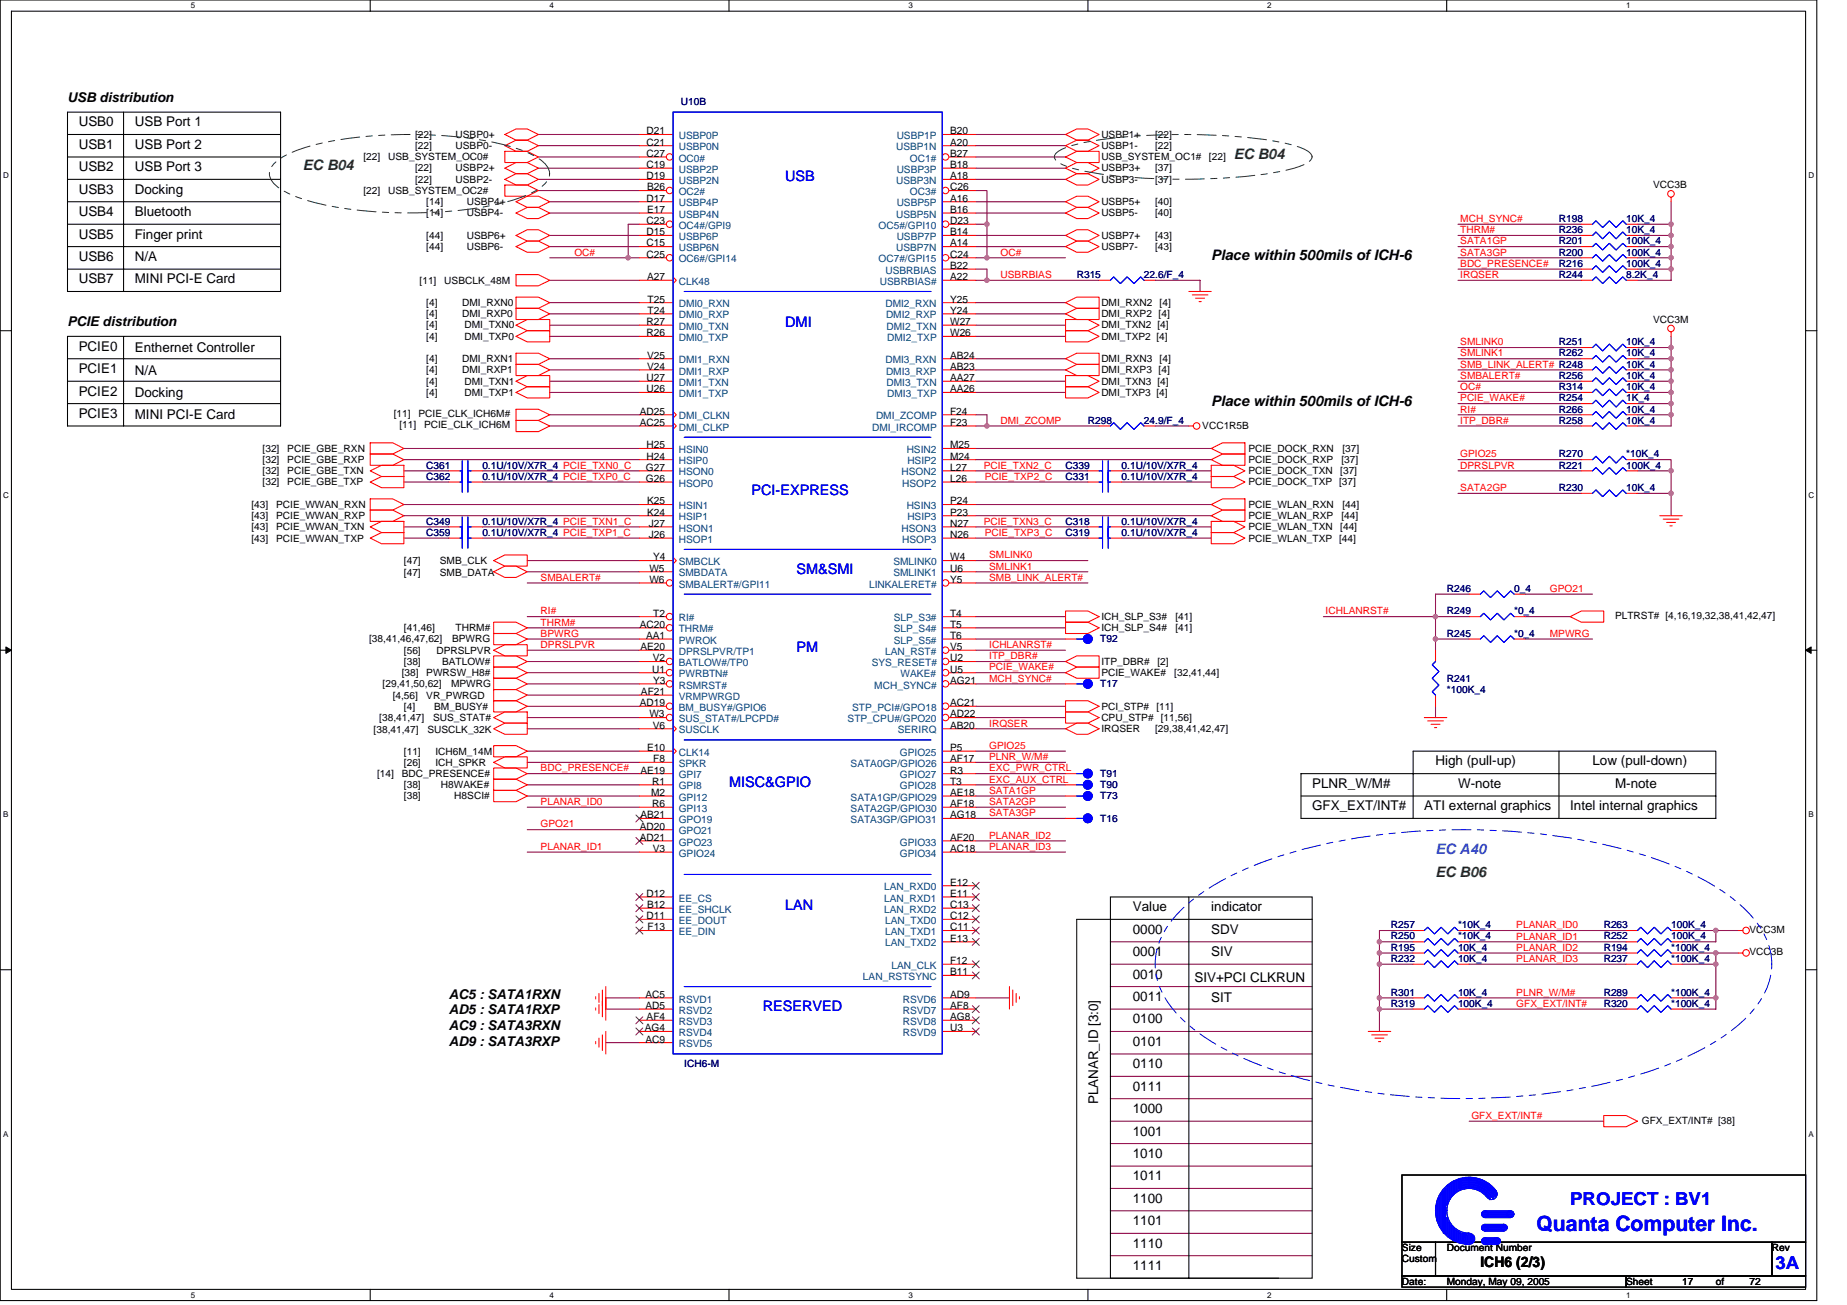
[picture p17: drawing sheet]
<svg xmlns="http://www.w3.org/2000/svg" width="297mm" height="210mm" viewBox="0 0 297 210" stroke-linecap="round" stroke-linejoin="round" font-family="sans-serif">
<defs><g id="words">
<text font-size="3.4" fill="#00f" x="247.1" y="197.9">Quanta Computer Inc.</text>
<g font-size="2.9" fill="#00f">
<text x="252.5" y="193.8">PROJECT : BV1</text>
<text x="285.5" y="204.1">3A</text>
</g>
<g font-size="2.3" fill="#008000">
<text x="48.7" y="27.4">EC B04</text>
<text x="198.4" y="25.6">EC B04</text>
<text x="230.9" y="141">EC B06</text>
</g>
<g font-size="2.3" fill="#00f">
<text x="126.3" y="29.1">USB</text>
<text x="126.3" y="52.6">DMI</text>
<text x="120.9" y="79.6">PCI-EXPRESS</text>
<text x="128.1" y="92.3">SM&amp;SMI</text>
<text x="128.1" y="104.9">PM</text>
<text x="117.3" y="126.5">MISC&amp;GPIO</text>
<text x="126.3" y="146.4">LAN</text>
<text x="122.7" y="162.6">RESERVED</text>
</g>
<g font-size="2.3">
<text x="194.8" y="41.8">Place within 500mils of ICH-6</text>
<text x="194.8" y="65.3">Place within 500mils of ICH-6</text>
<text x="238.1" y="203.8">ICH6 (2/3)</text>
</g>
<text font-size="2.3" fill="#0080ff" x="230.9" y="137.4">EC A40</text>
<g font-size="2.2">
<text x="10.9" y="16.4">USB distribution</text>
<text x="12.7" y="20.3">USB0</text>
<text x="12.7" y="23.9">USB1</text>
<text x="21.7" y="20.3">USB Port 1</text>
<text x="21.7" y="23.9">USB Port 2</text>
<text x="12.7" y="27.6">USB2</text>
<text x="21.7" y="27.6">USB Port 3</text>
<text x="12.7" y="31.2">USB3</text>
<text x="12.7" y="34.8">USB4</text>
<text x="21.7" y="31.2">Docking</text>
<text x="21.7" y="34.8">Bluetooth</text>
<text x="12.7" y="38.4">USB5</text>
<text x="12.7" y="42">USB6</text>
<text x="21.7" y="38.4">Finger print</text>
<text x="21.7" y="42">N/A</text>
<text x="12.7" y="45.6">USB7</text>
<text x="21.7" y="45.6">MINI PCI-E Card</text>
<text x="10.9" y="52.5">PCIE distribution</text>
<text x="12.7" y="56.4">PCIE0</text>
<text x="21.7" y="56.6">Enthernet Controller</text>
<text x="12.7" y="60">PCIE1</text>
<text x="12.7" y="63.6">PCIE2</text>
<text x="21.7" y="63.8">Docking</text>
<text x="21.7" y="60.4">N/A</text>
<text x="12.7" y="67.2">PCIE3</text>
<text x="21.7" y="67.4">MINI PCI-E Card</text>
<text x="230.9" y="123.1">High (pull-up)</text>
<text x="256.1" y="123.1">Low (pull-down)</text>
<text x="211" y="126.7">PLNR_W/M#</text>
<text x="211" y="130.3">GFX_EXT/INT#</text>
<text x="229.1" y="130.3">ATI external graphics</text>
<text x="234.5" y="126.7">W-note</text>
<text x="252.5" y="130.3">Intel internal graphics</text>
<text x="259.7" y="126.7">M-note</text>
<text x="182.2" y="146.6">Value</text>
<text x="194.8" y="146.6">indicator</text>
<text x="182.2" y="153.8">0001</text>
<text x="182.2" y="150.2">0000</text>
<text x="194.8" y="150.2">SDV</text>
<text x="194.8" y="153.8">SIV</text>
<text x="72.2" y="160.7">AC5 : SATA1RXN</text>
<text x="182.2" y="157.4">0010</text>
<text x="182.2" y="161">0011</text>
<text x="192.1" y="157.9">SIV+PCI CLKRUN</text>
<text x="194.8" y="161.2">SIT</text>
<text x="72.2" y="163.2">AD5 : SATA1RXP</text>
<text x="72.2" y="165.7">AC9 : SATA3RXN</text>
<text x="182.2" y="164.6">0100</text>
<text x="72.2" y="168.2">AD9 : SATA3RXP</text>
<text x="182.2" y="171.8">0110</text>
<text x="182.2" y="168.2">0101</text>
<text x="176.6" y="177.6" transform="rotate(-90 176.6 177.6)">PLANAR_ID [3:0]</text>
<text x="182.2" y="179">1000</text>
<text x="182.2" y="175.4">0111</text>
<text x="182.2" y="182.6">1001</text>
<text x="182.2" y="189.9">1011</text>
<text x="182.2" y="186.2">1010</text>
<text x="182.2" y="197.1">1101</text>
<text x="182.2" y="193.5">1100</text>
<text x="182.2" y="200.7">1110</text>
<text x="182.2" y="204.3">1111</text>
</g>
<g font-size="1.6" fill="#000080">
<text x="109.5" y="17">U10B</text>
<text x="250.7" y="35.7">R198</text>
<text x="261.5" y="35.7">10K_4</text>
<text x="250.7" y="37.5">R236</text>
<text x="250.7" y="39.3">R201</text>
<text x="250.7" y="41.1">R200</text>
<text x="261.5" y="37.5">10K_4</text>
<text x="261.5" y="39.3">100K_4</text>
<text x="261.5" y="41.1">100K_4</text>
<text x="173.2" y="44.7">R315</text>
<text x="184" y="44.7">22.6/F_4</text>
<text x="250.7" y="42.9">R216</text>
<text x="250.7" y="44.7">R244</text>
<text x="261.5" y="42.9">100K_4</text>
<text x="261.5" y="44.7">8.2K_4</text>
<text x="250.7" y="57.3">R262</text>
<text x="250.7" y="55.5">R251</text>
<text x="261.5" y="57.3">10K_4</text>
<text x="261.5" y="59.1">10K_4</text>
<text x="261.5" y="55.5">10K_4</text>
<text x="250.7" y="60.9">R256</text>
<text x="250.7" y="64.6">R254</text>
<text x="250.7" y="62.8">R314</text>
<text x="261.5" y="60.9">10K_4</text>
<text x="261.5" y="64.6">1K_4</text>
<text x="261.5" y="62.8">10K_4</text>
<text x="175" y="68.2">R298</text>
<text x="184" y="68.2">24.9/F_4</text>
<text x="250.7" y="68.2">R258</text>
<text x="250.7" y="66.4">R266</text>
<text x="261.5" y="68.2">10K_4</text>
<text x="261.5" y="66.4">10K_4</text>
<text x="68.6" y="77.2">C362</text>
<text x="68.6" y="75.4">C361</text>
<text x="77.6" y="77.2">0.1U/10V/X7R_4 PCIE_TXP0_C</text>
<text x="77.6" y="75.4">0.1U/10V/X7R_4 PCIE_TXN0_C</text>
<text x="171.4" y="75.4">C339</text>
<text x="171.4" y="77.2">C331</text>
<text x="180.4" y="75.4">0.1U/10V/X7R_4</text>
<text x="180.4" y="77.2">0.1U/10V/X7R_4</text>
<text x="250.7" y="73.6">R270</text>
<text x="250.7" y="75.4">R221</text>
<text x="261.5" y="73.6">*10K_4</text>
<text x="261.5" y="75.4">100K_4</text>
<text x="250.7" y="79">R230</text>
<text x="261.5" y="79">10K_4</text>
<text x="68.6" y="84.4">C349</text>
<text x="68.6" y="86.2">C359</text>
<text x="77.6" y="84.4">0.1U/10V/X7R_4 PCIE_TXN1_C</text>
<text x="77.6" y="86.2">0.1U/10V/X7R_4 PCIE_TXP1_C</text>
<text x="171.4" y="84.4">C318</text>
<text x="171.4" y="86.2">C319</text>
<text x="180.4" y="84.4">0.1U/10V/X7R_4</text>
<text x="180.4" y="86.2">0.1U/10V/X7R_4</text>
<text x="232.7" y="95.2">R246</text>
<text x="243.5" y="95.2">0_4</text>
<text x="232.7" y="98.8">R249</text>
<text x="243.5" y="98.8">*0_4</text>
<text x="176.9" y="103.3">T92</text>
<text x="232.7" y="102.4">R245</text>
<text x="243.5" y="102.4">*0_4</text>
<text x="176.9" y="110.5">T17</text>
<text x="232.7" y="109.6">R241</text>
<text x="232.7" y="111.4">*100K_4</text>
<text x="176.9" y="125">T91</text>
<text x="176.9" y="126.8">T90</text>
<text x="176.9" y="128.6">T73</text>
<text x="176.9" y="132.2">T16</text>
<text x="223.7" y="149.3">R257</text>
<text x="234.5" y="149.3">*10K_4</text>
<text x="257.9" y="149.3">R263</text>
<text x="268.7" y="149.3">100K_4</text>
<text x="223.7" y="151.1">R250</text>
<text x="223.7" y="152.9">R195</text>
<text x="223.7" y="154.7">R232</text>
<text x="234.5" y="151.1">*10K_4</text>
<text x="234.5" y="152.9">10K_4</text>
<text x="234.5" y="154.7">10K_4</text>
<text x="257.9" y="151.1">R252</text>
<text x="257.9" y="154.7">R237</text>
<text x="257.9" y="152.9">R194</text>
<text x="268.7" y="151.1">100K_4</text>
<text x="268.7" y="154.7">*100K_4</text>
<text x="268.7" y="152.9">*100K_4</text>
<text x="223.7" y="160.1">R301</text>
<text x="223.7" y="161.9">R319</text>
<text x="234.5" y="160.1">10K_4</text>
<text x="234.5" y="161.9">100K_4</text>
<text x="257.9" y="161.9">R320</text>
<text x="257.9" y="160.1">R289</text>
<text x="268.7" y="161.9">*100K_4</text>
<text x="268.7" y="160.1">*100K_4</text>
<text x="110" y="171.7">ICH6-M</text>
</g>
<g font-size="1.6">
<text x="66.8" y="22.2">[22]</text>
<text x="66.8" y="24">[22]</text>
<text x="73.3" y="22.2">USBP0+</text>
<text x="73.3" y="24">USBP0-</text>
<text x="104" y="21.6">D21</text>
<text x="104" y="23.4">C21</text>
<text x="152.8" y="21.6">B20</text>
<text x="152.8" y="23.4">A20</text>
<text x="177.1" y="22.2">USBP1+</text>
<text x="177.1" y="24">USBP1-</text>
<text x="185.8" y="22.2">[22]</text>
<text x="185.8" y="24">[22]</text>
<text x="58.5" y="25.8">[22]</text>
<text x="62.4" y="25.8">USB_SYSTEM_OC0#</text>
<text x="66.8" y="27.6">[22]</text>
<text x="66.8" y="29.4">[22]</text>
<text x="73.3" y="27.6">USBP2+</text>
<text x="73.3" y="29.4">USBP2-</text>
<text x="104" y="25.2">C27</text>
<text x="104" y="27">C19</text>
<text x="104" y="28.8">D19</text>
<text x="152.8" y="27">B18</text>
<text x="152.8" y="28.8">A18</text>
<text x="152.8" y="25.2">B27</text>
<text x="177.1" y="27.6">USBP3+</text>
<text x="177.1" y="29.4">USBP3-</text>
<text x="177.1" y="25.8">USB_SYSTEM_OC1#</text>
<text x="185.8" y="27.6">[37]</text>
<text x="185.8" y="29.4">[37]</text>
<text x="194.4" y="25.8">[22]</text>
<text x="58.5" y="31.2">[22]</text>
<text x="62.4" y="31.2">USB_SYSTEM_OC2#</text>
<text x="68.6" y="33">[14]</text>
<text x="68.6" y="34.8">[14]</text>
<text x="75.1" y="33">USBP4+</text>
<text x="75.1" y="34.8">USBP4-</text>
<text x="104" y="32.4">D17</text>
<text x="104.1" y="30.6">B26</text>
<text x="104.1" y="34.2">E17</text>
<text x="152.8" y="32.4">A16</text>
<text x="152.8" y="34.2">B16</text>
<text x="152.8" y="30.6">C26</text>
<text x="177.1" y="34.8">USBP5-</text>
<text x="177.1" y="33">USBP5+</text>
<text x="185.8" y="34.8">[40]</text>
<text x="185.8" y="33">[40]</text>
<text x="265.8" y="30.3">VCC3B</text>
<text x="68.6" y="38.4">[44]</text>
<text x="68.6" y="40.2">[44]</text>
<text x="75.1" y="38.4">USBP6+</text>
<text x="75.1" y="40.2">USBP6-</text>
<text x="104" y="36">C23</text>
<text x="104" y="37.8">D15</text>
<text x="104" y="39.6">C15</text>
<text x="104" y="41.4">C25</text>
<text x="152.8" y="37.8">B14</text>
<text x="152.8" y="36">D23</text>
<text x="152.8" y="41.4">C24</text>
<text x="152.8" y="39.6">A14</text>
<text x="177.1" y="38.4">USBP7+</text>
<text x="177.1" y="40.2">USBP7-</text>
<text x="185.8" y="38.4">[43]</text>
<text x="185.8" y="40.2">[43]</text>
<text x="67.5" y="45.6">[11]</text>
<text x="71.5" y="45.6">USBCLK_48M</text>
<text x="104.1" y="45.1">A27</text>
<text x="152.8" y="43.3">B22</text>
<text x="152.8" y="45.1">A22</text>
<text x="68.6" y="49.2">[4]</text>
<text x="68.6" y="51">[4]</text>
<text x="68.6" y="52.8">[4]</text>
<text x="74.3" y="49.2">DMI_RXN0</text>
<text x="74.3" y="51">DMI_RXP0</text>
<text x="74.7" y="52.8">DMI_TXN0</text>
<text x="104" y="52.3">R27</text>
<text x="104.2" y="48.7">T25</text>
<text x="104.2" y="50.5">T24</text>
<text x="152.8" y="48.7">Y25</text>
<text x="152.8" y="50.5">Y24</text>
<text x="152.8" y="52.3">W27</text>
<text x="177.1" y="49.2">DMI_RXN2</text>
<text x="177.1" y="51">DMI_RXP2 [4]</text>
<text x="177.1" y="52.8">DMI_TXN2 [4]</text>
<text x="186.5" y="49.2">[4]</text>
<text x="265.8" y="51.9">VCC3M</text>
<text x="68.6" y="58.3">[4]</text>
<text x="68.6" y="54.6">[4]</text>
<text x="74.3" y="58.3">DMI_RXN1</text>
<text x="74.7" y="54.6">DMI_TXP0</text>
<text x="104" y="54.1">R26</text>
<text x="104.1" y="57.7">V25</text>
<text x="104.1" y="59.5">V24</text>
<text x="152.8" y="54.1">W26</text>
<text x="152.8" y="57.7">AB24</text>
<text x="152.8" y="59.5">AB23</text>
<text x="177.1" y="58.3">DMI_RXN3</text>
<text x="177.1" y="54.6">DMI_TXP2 [4]</text>
<text x="186.5" y="58.3">[4]</text>
<text x="68.6" y="60">[4]</text>
<text x="68.6" y="61.8">[4]</text>
<text x="68.6" y="63.6">[4]</text>
<text x="74.3" y="60">DMI_RXP1</text>
<text x="74.7" y="61.8">DMI_TXN1</text>
<text x="74.7" y="63.6">DMI_TXP1</text>
<text x="104" y="61.3">U27</text>
<text x="104" y="63.1">U26</text>
<text x="152.8" y="63.1">AA26</text>
<text x="152.8" y="61.3">AA27</text>
<text x="177.1" y="60">DMI_RXP3 [4]</text>
<text x="177.1" y="61.8">DMI_TXN3 [4]</text>
<text x="177.1" y="63.6">DMI_TXP3 [4]</text>
<text x="63.3" y="67.1">[11]</text>
<text x="64.2" y="68.9">[11]</text>
<text x="67.3" y="67.1">PCIE_CLK_ICH6M#</text>
<text x="68.2" y="68.9">PCIE_CLK_ICH6M</text>
<text x="102.9" y="66.7">AD25</text>
<text x="102.9" y="68.5">AC25</text>
<text x="152.8" y="66.7">F24</text>
<text x="152.8" y="68.5">F23</text>
<text x="193.4" y="69.1">VCC1R5B</text>
<text x="42.2" y="72.7">[32]</text>
<text x="42.2" y="74.5">[32]</text>
<text x="42.2" y="76.3">[32]</text>
<text x="46.2" y="72.7">PCIE_GBE_RXN</text>
<text x="46.2" y="74.5">PCIE_GBE_RXP</text>
<text x="46.2" y="76.3">PCIE_GBE_TXN</text>
<text x="103.9" y="75.7">G27</text>
<text x="103.9" y="77.5">G26</text>
<text x="104" y="72.1">H25</text>
<text x="104" y="73.9">H24</text>
<text x="152.8" y="72.1">M25</text>
<text x="152.8" y="73.9">M24</text>
<text x="152.8" y="75.7">L27</text>
<text x="152.8" y="77.5">L26</text>
<text x="200.8" y="76.3">PCIE_DOCK_TXN</text>
<text x="200.8" y="72.7">PCIE_DOCK_RXN</text>
<text x="200.8" y="74.5">PCIE_DOCK_RXP</text>
<text x="215.5" y="76.3">[37]</text>
<text x="215.7" y="74.5">[37]</text>
<text x="215.9" y="72.7">[37]</text>
<text x="40.4" y="83.5">[43]</text>
<text x="40.4" y="81.7">[43]</text>
<text x="42.2" y="78.1">[32]</text>
<text x="44.4" y="83.5">PCIE_WWAN_RXP</text>
<text x="44.4" y="81.7">PCIE_WWAN_RXN</text>
<text x="46.2" y="78.1">PCIE_GBE_TXP</text>
<text x="104.1" y="81.1">K25</text>
<text x="104.1" y="82.9">K24</text>
<text x="152.8" y="81.1">P24</text>
<text x="152.8" y="82.9">P23</text>
<text x="200.8" y="78.1">PCIE_DOCK_TXP [37]</text>
<text x="200.8" y="81.7">PCIE_WLAN_RXN</text>
<text x="200.8" y="83.5">PCIE_WLAN_RXP</text>
<text x="215.7" y="83.5">[44]</text>
<text x="215.9" y="81.7">[44]</text>
<text x="40.4" y="87.1">[43]</text>
<text x="40.4" y="85.3">[43]</text>
<text x="44.4" y="87.1">PCIE_WWAN_TXP</text>
<text x="44.4" y="85.3">PCIE_WWAN_TXN</text>
<text x="104.3" y="84.7">J27</text>
<text x="104.3" y="86.5">J26</text>
<text x="152.8" y="84.7">N27</text>
<text x="152.8" y="86.5">N26</text>
<text x="200.8" y="87.1">PCIE_WLAN_TXP [44]</text>
<text x="200.8" y="85.3">PCIE_WLAN_TXN</text>
<text x="215.5" y="85.3">[44]</text>
<text x="65" y="92.7">[47]</text>
<text x="65" y="90.7">[47]</text>
<text x="70.7" y="92.7">SMB_DATA</text>
<text x="70.7" y="90.7">SMB_CLK</text>
<text x="104.4" y="91.9">W5</text>
<text x="104.4" y="93.7">W6</text>
<text x="105" y="90.1">Y4</text>
<text x="152.8" y="90.1">W4</text>
<text x="152.8" y="91.9">U6</text>
<text x="152.8" y="93.7">Y5</text>
<text x="65" y="101.5">[41,46]</text>
<text x="73.3" y="101.5">THRM#</text>
<text x="102.9" y="101">AC20</text>
<text x="105.1" y="99.2">T2</text>
<text x="152.8" y="99.2">T4</text>
<text x="152.8" y="101">T5</text>
<text x="177.1" y="99.7">ICH_SLP_S3#</text>
<text x="177.1" y="101.5">ICH_SLP_S4#</text>
<text x="189" y="99.7">[41]</text>
<text x="189" y="101.5">[41]</text>
<text x="259.7" y="99.5">PLTRST# [4,16,19,32,38,41,42,47]</text>
<text x="59.4" y="103.3">[38,41,46,47,62]</text>
<text x="65" y="106.9">[38]</text>
<text x="65" y="105.1">[56]</text>
<text x="70.2" y="105.1">DPRSLPVR</text>
<text x="71.1" y="106.9">BATLOW#</text>
<text x="72.7" y="103.3">BPWRG</text>
<text x="103" y="104.6">AE20</text>
<text x="103.9" y="102.8">AA1</text>
<text x="105" y="106.4">V2</text>
<text x="152.8" y="102.8">T6</text>
<text x="152.8" y="104.6">V5</text>
<text x="152.8" y="106.4">U2</text>
<text x="177.1" y="106.9">ITP_DBR#</text>
<text x="186.1" y="106.9">[2]</text>
<text x="61.5" y="110.5">[29,41,50,62]</text>
<text x="63.2" y="112.4">[4,56]</text>
<text x="64.6" y="108.7">[38]</text>
<text x="68.6" y="108.7">PWRSW_H8#</text>
<text x="68.6" y="112.4">VR_PWRGD</text>
<text x="72.5" y="110.5">MPWRG</text>
<text x="102.9" y="113.6">AD19</text>
<text x="103.1" y="111.8">AF21</text>
<text x="104.9" y="108.2">U1</text>
<text x="105" y="110">Y3</text>
<text x="152.8" y="110">AG21</text>
<text x="152.8" y="108.2">U5</text>
<text x="152.8" y="113.6">AC21</text>
<text x="177.1" y="108.7">PCIE_WAKE#</text>
<text x="188.8" y="108.7">[32,41,44]</text>
<text x="60.1" y="117.9">[38,41,47]</text>
<text x="61" y="116">[38,41,47]</text>
<text x="65" y="114.2">[4]</text>
<text x="68.7" y="117.9">SUSCLK_32K</text>
<text x="69.7" y="116">SUS_STAT#</text>
<text x="69.8" y="114.2">BM_BUSY#</text>
<text x="104.4" y="115.4">W3</text>
<text x="105" y="117.2">V6</text>
<text x="152.8" y="117.2">AB20</text>
<text x="152.8" y="115.4">AD22</text>
<text x="177.1" y="117.8">IRQSER</text>
<text x="177.1" y="116">CPU_STP#</text>
<text x="177.1" y="114.2">PCI_STP#</text>
<text x="185.8" y="117.8">[29,38,41,42,47]</text>
<text x="186" y="114.2">[11]</text>
<text x="186.7" y="116">[11,56]</text>
<text x="60.6" y="125">[14]</text>
<text x="64.6" y="125">BDC_PRESENCE#</text>
<text x="65" y="121.4">[11]</text>
<text x="65" y="123.2">[26]</text>
<text x="70" y="121.4">ICH6M_14M</text>
<text x="70" y="123.2">ICH_SPKR</text>
<text x="103" y="124.4">AE19</text>
<text x="104.1" y="120.8">E10</text>
<text x="105.1" y="122.6">F8</text>
<text x="152.8" y="122.6">AF17</text>
<text x="152.8" y="120.8">P5</text>
<text x="152.8" y="124.4">R3</text>
<text x="65" y="126.8">[38]</text>
<text x="65" y="128.6">[38]</text>
<text x="70.9" y="126.8">H8WAKE#</text>
<text x="73.1" y="128.6">H8SCI#</text>
<text x="103" y="131.6">AB21</text>
<text x="104.7" y="128">M2</text>
<text x="104.9" y="126.2">R1</text>
<text x="104.9" y="129.8">R6</text>
<text x="152.8" y="128">AE18</text>
<text x="152.8" y="129.8">AF18</text>
<text x="152.8" y="131.6">AG18</text>
<text x="152.8" y="126.2">T3</text>
<text x="102.9" y="133.4">AD20</text>
<text x="102.9" y="135.2">AD21</text>
<text x="105" y="137">V3</text>
<text x="152.8" y="135.2">AF20</text>
<text x="152.8" y="137">AC18</text>
<text x="152.8" y="142.5">E12</text>
<text x="104" y="144.3">D12</text>
<text x="104" y="147.8">D11</text>
<text x="104.1" y="146.1">B12</text>
<text x="104.2" y="149.6">F13</text>
<text x="152.8" y="144.3">E11</text>
<text x="152.8" y="146.1">C13</text>
<text x="152.8" y="147.8">C12</text>
<text x="152.8" y="149.6">C11</text>
<text x="152.8" y="151.5">E13</text>
<text x="152.8" y="155.1">F12</text>
<text x="281.4" y="150">VCC3M</text>
<text x="281.4" y="153.6">VCC3B</text>
<text x="103.8" y="160.5">AC5</text>
<text x="152.8" y="160.5">AD9</text>
<text x="152.8" y="156.9">B11</text>
<text x="103.7" y="165.9">AG4</text>
<text x="103.8" y="162.3">AD5</text>
<text x="103.8" y="167.7">AC9</text>
<text x="104" y="164.1">AF4</text>
<text x="152.8" y="162.3">AF8</text>
<text x="152.8" y="164.1">AG8</text>
<text x="152.8" y="165.9">U3</text>
<text x="264.1" y="180.9">GFX_EXT/INT# [38]</text>
<text x="225.5" y="201.3">Size</text>
<text x="225.5" y="203.1">Custom</text>
<text x="232.7" y="201.3">Document Number</text>
<text x="285" y="201.3">Rev</text>
<text x="225.5" y="206.7">Date:</text>
<text x="232.7" y="206.7">Monday, May 09, 2005</text>
<text x="261.5" y="206.7">Sheet</text>
<text x="270.5" y="206.7">17</text>
<text x="275.9" y="206.7">of</text>
<text x="281.4" y="206.7">72</text>
</g>
<g font-size="1.6" fill="#004080">
<text x="109.2" y="22.4">USBP0P</text>
<text x="144.2" y="22.4">USBP1P</text>
<text x="109.2" y="24.2">USBP0N</text>
<text x="109.2" y="26">OC0#</text>
<text x="109.2" y="27.8">USBP2P</text>
<text x="109.2" y="29.6">USBP2N</text>
<text x="144.1" y="24.2">USBP1N</text>
<text x="144.1" y="29.6">USBP3N</text>
<text x="144.2" y="27.8">USBP3P</text>
<text x="146.3" y="26">OC1#</text>
<text x="109.2" y="31.4">OC2#</text>
<text x="109.2" y="33.2">USBP4P</text>
<text x="109.2" y="35">USBP4N</text>
<text x="144.1" y="35">USBP5N</text>
<text x="144.2" y="33.2">USBP5P</text>
<text x="146.3" y="31.4">OC3#</text>
<text x="109.2" y="36.8">OC4#/GPI9</text>
<text x="109.2" y="38.6">USBP6P</text>
<text x="109.2" y="40.4">USBP6N</text>
<text x="141.3" y="36.8">OC5#/GPI10</text>
<text x="144.1" y="40.4">USBP7N</text>
<text x="144.2" y="38.6">USBP7P</text>
<text x="109.2" y="45.8">CLK48</text>
<text x="109.2" y="42.2">OC6#/GPI14</text>
<text x="141.3" y="42.2">OC7#/GPI15</text>
<text x="141.5" y="45.8">USBRBIAS#</text>
<text x="142.4" y="44">USBRBIAS</text>
<text x="109.2" y="49.4">DMI0_RXN</text>
<text x="109.2" y="51.2">DMI0_RXP</text>
<text x="109.2" y="53">DMI0_TXN</text>
<text x="142.4" y="49.4">DMI2_RXN</text>
<text x="142.5" y="51.2">DMI2_RXP</text>
<text x="142.6" y="53">DMI2_TXN</text>
<text x="109.2" y="54.8">DMI0_TXP</text>
<text x="109.2" y="58.4">DMI1_RXN</text>
<text x="142.4" y="58.4">DMI3_RXN</text>
<text x="142.7" y="54.8">DMI2_TXP</text>
<text x="109.2" y="60.2">DMI1_RXP</text>
<text x="109.2" y="62.1">DMI1_TXN</text>
<text x="109.2" y="63.9">DMI1_TXP</text>
<text x="142.5" y="60.2">DMI3_RXP</text>
<text x="142.6" y="62.1">DMI3_TXN</text>
<text x="142.7" y="63.9">DMI3_TXP</text>
<text x="109.2" y="67.5">DMI_CLKN</text>
<text x="109.2" y="69.3">DMI_CLKP</text>
<text x="140.2" y="69.3">DMI_IRCOMP</text>
<text x="140.9" y="67.5">DMI_ZCOMP</text>
<text x="109.2" y="72.9">HSIN0</text>
<text x="109.2" y="74.7">HSIP0</text>
<text x="109.2" y="76.5">HSON0</text>
<text x="145" y="76.5">HSON2</text>
<text x="145.8" y="72.9">HSIN2</text>
<text x="145.9" y="74.7">HSIP2</text>
<text x="109.2" y="81.9">HSIN1</text>
<text x="109.2" y="83.7">HSIP1</text>
<text x="109.2" y="78.3">HSOP0</text>
<text x="145.1" y="78.3">HSOP2</text>
<text x="145.8" y="81.9">HSIN3</text>
<text x="145.9" y="83.7">HSIP3</text>
<text x="109.2" y="85.5">HSON1</text>
<text x="109.2" y="87.3">HSOP1</text>
<text x="145" y="85.5">HSON3</text>
<text x="145.1" y="87.3">HSOP3</text>
<text x="109.2" y="90.9">SMBCLK</text>
<text x="109.2" y="92.7">SMBDATA</text>
<text x="109.2" y="94.5">SMBALERT#/GPI11</text>
<text x="139.8" y="94.5">LINKALERET#</text>
<text x="143.7" y="90.9">SMLINK0</text>
<text x="143.7" y="92.7">SMLINK1</text>
<text x="109.2" y="99.9">RI#</text>
<text x="109.2" y="101.7">THRM#</text>
<text x="143.7" y="99.9">SLP_S3#</text>
<text x="143.7" y="101.7">SLP_S4#</text>
<text x="109.2" y="103.5">PWROK</text>
<text x="109.2" y="107.1">BATLOW#/TP0</text>
<text x="109.2" y="105.3">DPRSLPVR/TP1</text>
<text x="140.2" y="107.1">SYS_RESET#</text>
<text x="142.4" y="105.3">LAN_RST#</text>
<text x="143.7" y="103.5">SLP_S5#</text>
<text x="109.2" y="108.9">PWRBTN#</text>
<text x="109.2" y="112.5">VRMPWRGD</text>
<text x="109.2" y="110.7">RSMRST#</text>
<text x="140.6" y="110.7">MCH_SYNC#</text>
<text x="144.8" y="108.9">WAKE#</text>
<text x="109.2" y="114.3">BM_BUSY#/GPIO6</text>
<text x="109.2" y="118">SUSCLK</text>
<text x="109.2" y="116.2">SUS_STAT#/LPCPD#</text>
<text x="136.3" y="116.2">STP_CPU#/GPO20</text>
<text x="137.1" y="114.3">STP_PCI#/GPO18</text>
<text x="144.4" y="118">SERIRQ</text>
<text x="109.2" y="121.6">CLK14</text>
<text x="109.2" y="123.4">SPKR</text>
<text x="109.2" y="125.2">GPI7</text>
<text x="136.8" y="123.4">SATA0GP/GPIO26</text>
<text x="144.7" y="121.6">GPIO25</text>
<text x="144.7" y="125.2">GPIO27</text>
<text x="109.2" y="127">GPI8</text>
<text x="109.2" y="128.8">GPI12</text>
<text x="109.2" y="130.6">GPI13</text>
<text x="136.8" y="128.8">SATA1GP/GPIO29</text>
<text x="136.8" y="130.6">SATA2GP/GPIO30</text>
<text x="144.7" y="127">GPIO28</text>
<text x="109.2" y="132.4">GPO19</text>
<text x="109.2" y="134.2">GPO21</text>
<text x="109.2" y="137.8">GPIO24</text>
<text x="109.2" y="136">GPO23</text>
<text x="136.8" y="132.4">SATA3GP/GPIO31</text>
<text x="144.7" y="136">GPIO33</text>
<text x="144.7" y="137.8">GPIO34</text>
<text x="142.2" y="143.2">LAN_RXD0</text>
<text x="109.2" y="145">EE_CS</text>
<text x="109.2" y="148.6">EE_DOUT</text>
<text x="109.2" y="146.8">EE_SHCLK</text>
<text x="142.2" y="145">LAN_RXD1</text>
<text x="142.2" y="146.8">LAN_RXD2</text>
<text x="142.4" y="148.6">LAN_TXD0</text>
<text x="109.2" y="150.4">EE_DIN</text>
<text x="142.4" y="150.4">LAN_TXD1</text>
<text x="142.4" y="152.2">LAN_TXD2</text>
<text x="143.4" y="155.8">LAN_CLK</text>
<text x="109.2" y="161.2">RSVD1</text>
<text x="138.8" y="157.6">LAN_RSTSYNC</text>
<text x="145.2" y="161.2">RSVD6</text>
<text x="109.2" y="163">RSVD2</text>
<text x="109.2" y="164.8">RSVD3</text>
<text x="109.2" y="166.6">RSVD4</text>
<text x="145.2" y="163">RSVD7</text>
<text x="145.2" y="164.8">RSVD8</text>
<text x="145.2" y="166.6">RSVD9</text>
<text x="109.2" y="168.4">RSVD5</text>
</g>
<g font-size="1.6" fill="#f00">
<text x="234.8" y="35.7">MCH_SYNC#</text>
<text x="92.4" y="41.1">OC#</text>
<text x="160.9" y="41.1">OC#</text>
<text x="234.8" y="37.5">THRM#</text>
<text x="234.8" y="39.3">SATA1GP</text>
<text x="234.8" y="41.1">SATA3GP</text>
<text x="160.9" y="44.7">USBRBIAS</text>
<text x="234.8" y="42.9">BDC_PRESENCE#</text>
<text x="234.8" y="44.7">IRQSER</text>
<text x="234.8" y="57.3">SMLINK1</text>
<text x="234.8" y="55.5">SMLINK0</text>
<text x="234.8" y="59.1">SMB_LINK_ALERT# R248</text>
<text x="234.8" y="64.6">PCIE_WAKE#</text>
<text x="234.8" y="62.8">OC#</text>
<text x="234.8" y="61">SMBALERT#</text>
<text x="160.9" y="68.2">DMI_ZCOMP</text>
<text x="234.8" y="66.4">RI#</text>
<text x="234.8" y="68.2">ITP_DBR#</text>
<text x="158.2" y="75.4">PCIE_TXN2_C</text>
<text x="158.4" y="77.2">PCIE_TXP2_C</text>
<text x="234.8" y="75.4">DPRSLPVR</text>
<text x="234.8" y="73.6">GPIO25</text>
<text x="234.8" y="79">SATA2GP</text>
<text x="158.2" y="84.4">PCIE_TXN3_C</text>
<text x="158.4" y="86.2">PCIE_TXP3_C</text>
<text x="159.1" y="89.8">SMLINK0</text>
<text x="86.9" y="93.4">SMBALERT#</text>
<text x="159.1" y="91.6">SMLINK1</text>
<text x="159.1" y="93.4">SMB_LINK_ALERT#</text>
<text x="249.3" y="95.2">GPO21</text>
<text x="86.9" y="98.8">RI#</text>
<text x="86.9" y="100.6">THRM#</text>
<text x="213.2" y="98.8">ICHLANRST#</text>
<text x="86.9" y="104.2">DPRSLPVR</text>
<text x="86.9" y="102.4">BPWRG</text>
<text x="159.1" y="104.2">ICHLANRST#</text>
<text x="159.1" y="107.8">PCIE_WAKE#</text>
<text x="159.1" y="106">ITP_DBR#</text>
<text x="249.3" y="102.4">MPWRG</text>
<text x="159.1" y="109.6">MCH_SYNC#</text>
<text x="159.1" y="116.9">IRQSER</text>
<text x="86.9" y="124.1">BDC_PRESENCE#</text>
<text x="159.1" y="122.3">PLNR_W/M#</text>
<text x="159.1" y="120.5">GPIO25</text>
<text x="159.1" y="124.1">EXC_PWR_CTRL</text>
<text x="159.1" y="125.9">EXC_AUX_CTRL</text>
<text x="86.9" y="129.5">PLANAR_ID0</text>
<text x="159.1" y="127.7">SATA1GP</text>
<text x="159.1" y="129.5">SATA2GP</text>
<text x="159.1" y="131.3">SATA3GP</text>
<text x="86.9" y="136.7">PLANAR_ID1</text>
<text x="86.9" y="133.1">GPO21</text>
<text x="159.1" y="134.9">PLANAR_ID2</text>
<text x="159.1" y="136.7">PLANAR_ID3</text>
<text x="243.9" y="149.3">PLANAR_ID0</text>
<text x="243.9" y="151.1">PLANAR_ID1</text>
<text x="243.9" y="152.9">PLANAR_ID2</text>
<text x="243.9" y="154.7">PLANAR_ID3</text>
<text x="243.9" y="160.1">PLNR_W/M#</text>
<text x="243.9" y="161.9">GFX_EXT/INT#</text>
<text x="236.6" y="180">GFX_EXT/INT#</text>
</g>
<g font-size="1.3">
<text x="30.7" y="1.4">5</text>
<text x="88.4" y="1.4">4</text>
<text x="146.1" y="1.4">3</text>
<text x="203.8" y="1.4">2</text>
<text x="261.5" y="1.4">1</text>
<text x=".5" y="28.7">D</text>
<text x="290.8" y="28.7">D</text>
<text x=".5" y="80.1">C</text>
<text x="290.8" y="80.1">C</text>
<text x=".5" y="131.4">B</text>
<text x="290.8" y="131.4">B</text>
<text x=".5" y="182.8">A</text>
<text x="290.8" y="182.8">A</text>
<text x="30.7" y="208.7">5</text>
<text x="88.4" y="208.7">4</text>
<text x="146.1" y="208.7">3</text>
<text x="203.8" y="208.7">2</text>
<text x="261.5" y="208.7">1</text>
</g>
</g></defs>
<path d="M0 0h292.2v209.2h-292.2zM1.8 1.8h288.6v205.6h-288.6z" fill="none" stroke="#000" stroke-width=".17"/>
<g fill="#fff">
<path d="M30.7 .2h.7v1.4h-.7z"/>
<path d="M30.7 207.6h.7v1.4h-.7z"/>
</g>
<path d="M59.5 0v1.8M59.5 207.4v1.8" fill="none" stroke="#000" stroke-width=".17"/>
<g fill="#fff">
<path d="M88.4 .2h.7v1.4h-.7z"/>
<path d="M88.4 207.6h.7v1.4h-.7z"/>
</g>
<path d="M117.2 0v1.8M117.2 207.4v1.8" fill="none" stroke="#000" stroke-width=".17"/>
<g fill="#fff">
<path d="M146.1 .2h.7v1.4h-.7z"/>
<path d="M146.1 207.6h.7v1.4h-.7z"/>
</g>
<path d="M175 0v1.8M175 207.4v1.8" fill="none" stroke="#000" stroke-width=".17"/>
<g fill="#fff">
<path d="M203.8 .2h.7v1.4h-.7z"/>
<path d="M203.8 207.6h.7v1.4h-.7z"/>
</g>
<path d="M232.7 0v1.8M232.7 207.4v1.8" fill="none" stroke="#000" stroke-width=".17"/>
<g fill="#fff">
<path d="M261.5 .2h.7v1.4h-.7z"/>
<path d="M261.5 207.6h.7v1.4h-.7z"/>
<path d="M.5 27.5h.9v1.4h-.9z"/>
<path d="M290.8 27.5h1v1.4h-1z"/>
<path d="M.5 78.9h.9v1.4h-.9z"/>
<path d="M290.8 78.9h1v1.4h-1z"/>
</g>
<path d="M0 53.2h1.8M290.4 53.2h1.8" fill="none" stroke="#000" stroke-width=".17"/>
<g fill="#fff">
<path d="M.5 130.3h.9v1.4h-.9z"/>
<path d="M290.8 130.3h.9v1.4h-.9z"/>
</g>
<path d="M0 104.6h1.8M290.4 104.6h1.8" fill="none" stroke="#000" stroke-width=".17"/>
<path d="M.9 104.1l.9 .5-.9 .5zM290.4 104.6l.9-.5v1z" fill="#000" stroke="#000" stroke-width=".16"/>
<g fill="#fff">
<path d="M.5 181.7h.9v1.4h-.9z"/>
<path d="M290.8 181.7h.9v1.4h-.9z"/>
</g>
<g fill="none" stroke="#000" stroke-width=".17">
<path d="M10.9 18h34.2v28.9h-34.2zM19.9 18v28.9M10.9 21.6h34.2M10.9 25.3h34.2M10.9 28.9h34.2M10.9 32.4h34.2M10.9 36.1h34.2M10.9 39.7h34.2M10.9 43.3h34.2M10.9 54.1h34.2v14.4h-34.2zM10.9 57.7h34.2M19.9 54.1v14.4"/>
<path d="M10.9 61.3h34.2M10.9 64.9h34.2M209.2 128h66.7M250.7 120.8v10.8M275.9 124.4h-66.7v7.2h66.7v-10.8h-48.6v10.8M0 156h1.8M178.6 144.3h32.4v61.3h-32.4zM191.2 144.3v61.3M211 147.9h-37.8v57.7h32.4M290.4 156h1.8M225.5 189h64.9v10.8h-64.9zM225.5 199.8h5.4v5.4h-5.4z"/>
<path d="M230.9 199.8h54.1v5.4h-54.1zM285 199.8h5.4v5.4h-5.4zM225.5 205.2h36v1.8h-36zM261.5 205.2h28.9v1.8h-28.9z"/>
</g>
<g fill="none" stroke="#800040" stroke-width=".17">
<path d="M86.6 23.4h16.2M86.6 21.6h16.2M86.6 28.9h16.2M86.6 27.1h16.2M86.6 30.6h16.2M86.6 25.3h16.2M88.4 34.3h14.4M88.4 32.4h14.4M88.4 39.7h14.4M88.4 37.9h14.4M102.8 36.1h-1.8v5.4M156.9 30.6h1.8v5.5"/>
<path d="M156.9 36.1h1.8M156.9 23.4h14.5M156.9 21.6h14.5M156.9 28.9h14.5M156.9 27.1h14.5M156.9 34.3h14.5M156.9 32.4h14.5M156.9 39.7h14.5M156.9 37.9h14.5M156.9 25.3h14.5M158.7 36.1v5.4M234.5 36.1h19.8"/>
<path d="M234.5 39.7h19.8M234.5 37.9h19.8M263.3 36.1h5.4M263.3 39.7h5.4M263.3 37.9h5.4M268.7 32.4v12.7h-5.4M88.4 59.5h14.4M88.4 57.7h14.4M88.4 50.5h14.4M88.4 48.7h14.4M88.4 54.1h14.4M88.4 41.5h14.4"/>
<path d="M88.4 52.3h14.4M88.4 45.1h14.4M156.9 59.5h14.5M156.9 57.7h14.5M156.9 50.5h14.5M156.9 48.7h14.5M156.9 54.1h14.5M156.9 41.5h14.5M156.9 52.3h14.5M156.9 45.1h19.9M156.9 43.3h1.8v1.8M185.8 45.1h7.2v1.8"/>
<path d="M234.5 59.5h19.8M234.5 57.7h19.8M234.5 41.5h19.8M234.5 45.1h19.8M234.5 43.3h19.8M234.5 55.9h19.8M263.3 59.5h5.4M263.3 57.7h5.4M263.3 41.5h5.4M263.3 43.3h5.4M263.3 55.9h5.4M268.7 54.1v14.4h-5.4"/>
<path d="M65 77.5h7.2M65 75.7h7.2M65 72.1h37.8M65 73.9h37.8M77.6 77.5h25.2M77.6 75.7h25.2M88.4 68.5h14.4M88.4 63.1h14.4M88.4 66.7h14.4M88.4 61.3h14.4M156.9 68.5h19.9M156.9 63.1h14.5"/>
<path d="M156.9 66.7h1.8v1.8M156.9 61.3h14.5M156.9 77.5h18.1M156.9 75.7h18.1M156.9 72.1h37.9M156.9 73.9h37.9M180.4 77.5h14.4M180.4 75.7h14.4M185.8 68.5h5.4M234.5 68.5h19.8M234.5 63.1h19.8M234.5 66.7h19.8"/>
<path d="M234.5 61.3h19.8M234.5 64.9h19.8M234.5 75.7h19.8M234.5 73.9h19.8M234.5 79.4h19.8M263.3 73.9h5.4v1.8M263.3 63.1h5.4M263.3 66.7h5.4M263.3 61.3h5.4M263.3 64.9h5.4M263.3 75.7h5.4M263.3 79.4h5.4"/>
<path d="M268.7 75.7v7.3M65 84.8h7.2M65 86.6h7.2M65 81.2h37.8M65 83h37.8M77.6 84.8h25.2M77.6 86.6h25.2M84.8 99.2h18M84.8 90.2h18M84.8 92h18M84.8 93.8h18M156.9 84.8h18.1"/>
<path d="M156.9 86.6h18.1M156.9 81.2h37.9M156.9 83h37.9M156.9 99.2h14.5M156.9 90.2h18.1M156.9 92h18.1M156.9 93.8h18.1M180.4 84.8h14.4M180.4 86.6h14.4M212.8 99.2h23.5M236.3 95.6h-5.4v9M245.3 99.2h7.2"/>
<path d="M245.3 95.6h10.8M84.8 102.8h18M84.8 117.2h18M84.8 104.6h18M84.8 108.2h18M84.8 110h18M84.8 101h18M84.8 111.8h18M84.8 106.4h18M84.8 113.6h18M84.8 115.4h18M156.9 102.8h14.5"/>
<path d="M156.9 117.2h14.5M156.9 104.6h14.5M156.9 108.2h14.5M156.9 110h14.5M156.9 101h14.5M156.9 106.4h14.5M156.9 113.6h14.5M156.9 115.4h14.5M230.9 113.6v1.8M230.9 102.8h5.4M245.3 102.8h10.8M84.8 128h18"/>
<path d="M84.8 129.8h18M84.8 137.1h18M84.8 122.6h18M84.8 120.8h18M84.8 126.2h18M84.8 124.4h18M84.8 133.5h18M156.9 128h14.5M156.9 129.8h14.5M156.9 131.6h14.5M156.9 135.3h14.5M156.9 137.1h14.5"/>
<path d="M156.9 122.6h14.5M156.9 120.8h14.5M156.9 126.2h14.5M156.9 124.4h14.5M178.6 151.5h32.4M178.6 155.1h32.4M178.6 158.7h32.4M221.8 151.5v1.8h5.5M221.8 155.1h5.5M221.8 153.3v12.6M227.3 149.7h-5.5v1.8h5.5M236.3 149.7h25.2"/>
<path d="M236.3 151.5h25.2M236.3 155.1h25.2M236.3 153.3h25.2M270.5 149.7h9.1M270.5 155.1h5.4M270.5 153.3h9.1M275.9 153.3v9h-5.4M275.9 149.7v1.8h-5.4M97.4 160.5h5.4M97.4 167.7h5.4M97.4 162.3h5.4M156.9 160.5h5.4"/>
<path d="M178.6 162.3h32.4M178.6 165.9h32.4M178.6 169.5h32.4M178.6 173.1h32.4M178.6 176.7h32.4M221.8 160.5h5.5M221.8 162.3h5.5M236.3 160.5h25.2M236.3 162.3h25.2M270.5 160.5h5.4M178.6 180.3h32.4M178.6 183.9h32.4"/>
<path d="M178.6 187.6h32.4M178.6 191.2h32.4M178.6 194.8h32.4M178.6 198.4h32.4M236.3 180.3h21.6M178.6 202h32.4"/>
</g>
<g fill="#f0f" stroke="#f0f" stroke-width=".17">
<circle cx="158.7" cy="68.5" r=".35"/>
<circle cx="158.7" cy="45.1" r=".35"/>
<circle cx="158.7" cy="41.5" r=".35"/>
<circle cx="158.7" cy="36.1" r=".35"/>
<circle cx="101" cy="41.5" r=".35"/>
<circle cx="268.7" cy="63.1" r=".35"/>
<circle cx="268.7" cy="79.3" r=".35"/>
<circle cx="230.8" cy="99.2" r=".35"/>
<circle cx="230.8" cy="102.8" r=".35"/>
<circle cx="268.7" cy="36.1" r=".35"/>
<circle cx="268.7" cy="64.9" r=".35"/>
<circle cx="268.7" cy="66.7" r=".35"/>
<circle cx="268.7" cy="39.7" r=".35"/>
<circle cx="268.7" cy="37.9" r=".35"/>
<circle cx="268.7" cy="43.3" r=".35"/>
<circle cx="268.7" cy="41.5" r=".35"/>
<circle cx="268.7" cy="61.3" r=".35"/>
<circle cx="268.7" cy="59.5" r=".35"/>
<circle cx="268.7" cy="55.9" r=".35"/>
<circle cx="268.7" cy="57.7" r=".35"/>
<circle cx="268.7" cy="75.7" r=".35"/>
<circle cx="275.9" cy="149.7" r=".35"/>
<circle cx="275.9" cy="153.3" r=".35"/>
<circle cx="221.8" cy="155.1" r=".35"/>
<circle cx="221.8" cy="153.3" r=".35"/>
<circle cx="221.8" cy="151.5" r=".35"/>
<circle cx="275.9" cy="160.5" r=".35"/>
<circle cx="221.8" cy="162.3" r=".35"/>
<circle cx="221.8" cy="160.5" r=".35"/>
<circle cx="275.9" cy="155.1" r=".35"/>
</g>
<g fill="none" stroke="#f00" stroke-width=".17">
<path d="M81.2 21.6l1.8-.9h1.8l1.8 .9-1.8 .9h-1.8zM81.2 23.4l1.8-.9h1.8l1.8 .9-1.8 .9h-1.8zM81.2 27.1l1.8-1h1.8l1.8 1-1.8 .8h-1.8zM81.2 28.9l1.8-1h1.8l1.8 1-1.8 .9h-1.8zM81.2 24.3h3.6l1.8 1-1.8 .8h-3.6zM81.2 29.8h3.6l1.8 .8-1.8 1h-3.6zM83 32.4l1.8-.8h1.8l1.8 .8-1.8 1h-1.8zM83 34.3l1.8-.9h1.8l1.8 .9-1.8 .9h-1.8zM83 37.9l1.8-.9h1.8l1.8 .9-1.8 .9h-1.8zM83 39.7l1.8-.9h1.8l1.8 .9-1.8 .9h-1.8zM102.8 21.6h5.4M102.8 23.4h5.4"/>
<path d="M171.4 21.6l1.8-.9h1.8l1.8 .9-1.8 .9h-1.8zM171.4 23.4l1.8-.9h1.8l1.8 .9-1.8 .9h-1.8zM171.4 27.1l1.8-1h1.8l1.8 1-1.8 .8h-1.8zM171.4 28.9l1.8-1h1.8l1.8 1-1.8 .9h-1.8zM171.4 37.9l1.8-.9h1.8l1.8 .9-1.8 .9h-1.8zM171.4 39.7l1.8-.9h1.8l1.8 .9-1.8 .9h-1.8zM171.4 34.3l1.8-.9h1.8l1.8 .9-1.8 .9h-1.8zM171.4 32.4l1.8-.8h1.8l1.8 .8-1.8 1h-1.8zM171.4 25.3l1.8-1h3.6v1.8h-3.6zM254.3 37.9h1.8M261.5 37.9h1.8M268.7 31.7v.7"/>
<path d="M83 52.3l1.8-.9h3.6v1.8h-3.6zM83 54.1l1.8-.9h3.6v1.8h-3.6zM83 47.8h3.6l1.8 .9-1.8 .9h-3.6zM83 49.6h3.6l1.8 .9-1.8 .9h-3.6zM83 56.8h3.6l1.8 .9-1.8 .9h-3.6zM83 58.6h3.6l1.8 .9-1.8 .9h-3.6zM83 44.2h3.6l1.8 .9-1.8 .9h-3.6zM171.4 48.7l1.8-.9h3.6v1.8h-3.6zM171.4 50.5l1.8-.9h3.6v1.8h-3.6zM171.4 57.7l1.8-.9h3.6v1.8h-3.6zM171.4 59.5l1.8-.9h3.6v1.8h-3.6zM171.4 51.4h3.6l1.8 .9-1.8 .9h-3.6z"/>
<path d="M171.4 53.2h3.6l1.8 .9-1.8 .9h-3.6zM191.2 46.9h3.6M191.7 47.4h2.6M192.3 48h1.4M192.8 48.5h.4M254.3 57.7h1.8M254.3 43.3h1.8M254.3 59.5h1.8M254.3 45.1h1.8M261.5 57.7h1.8M261.5 43.3h1.8M261.5 59.5h1.8"/>
<path d="M261.5 45.1h1.8M268.7 53.4v.7M59.5 71.2h3.7l1.8 .9-1.8 .9h-3.7zM59.5 73h3.7l1.8 .9-1.8 .9h-3.7zM59.5 75.7l1.9-.9h3.6v1.8h-3.6zM59.5 77.5l1.9-.9h3.6v1.8h-3.6zM72.2 77.5h1.8M75.8 77.5h1.8M83 61.3l1.8-.9h3.6v1.8h-3.6zM83 63.1l1.8-.9h3.6v1.8h-3.6zM83 65.8h3.6l1.8 .9-1.8 .9h-3.6zM83 67.6h3.6l1.8 .9-1.8 .9h-3.6z"/>
<path d="M171.4 60.4h3.6l1.8 .9-1.8 .9h-3.6zM171.4 62.2h3.6l1.8 .9-1.8 .9h-3.6zM175 75.7h1.8M176.8 68.5h1.8M178.6 75.7h1.8M184 68.5h1.8M191.2 68.5h.7M194.8 76.6h3.6l1.8 .9-1.8 .9h-3.6zM194.8 74.8h3.6l1.8 .9-1.8 .9h-3.6zM194.8 72.1l1.8-.9h3.6v1.8h-3.6zM194.8 73.9l1.8-.9h3.6v1.8h-3.6zM254.3 68.5h1.8"/>
<path d="M254.3 61.3h1.8M254.3 73.9h1.8M261.5 68.5h1.8M261.5 61.3h1.8M261.5 73.9h1.8M59.5 86.6l1.9-.9h3.6v1.8h-3.6zM59.5 84.8l1.9-.9h3.6v1.8h-3.6zM59.5 82h3.7l1.8 1-1.8 .9h-3.7zM59.5 80.2h3.7l1.8 1-1.8 .8h-3.7zM72.2 84.8h1.8M75.8 84.8h1.8M79.4 92l1.8-.9h1.8l1.8 .9-1.8 .9h-1.8z"/>
<path d="M79.4 90.2l1.8-.9h3.6v1.8h-3.6zM171.4 98.3h3.6l1.8 .9-1.8 .9h-3.6zM194.8 81.2l1.8-1h3.6v1.8h-3.6zM194.8 83l1.8-1h3.6v1.9h-3.6zM194.8 85.7h3.6l1.8 .9-1.8 .9h-3.6zM194.8 83.9h3.6l1.8 .9-1.8 .9h-3.6zM252.5 99.2l1.8-.9h3.6v1.8h-3.6zM266.9 83h3.6M267.5 83.5h2.5M268 84h1.5M268.6 84.6h.3M79.4 107.3h3.6l1.8 .9-1.8 .9h-3.6z"/>
<path d="M79.4 101.9h3.6l1.8 .9-1.8 .9h-3.6zM79.4 105.5h3.6l1.8 .9-1.8 .9h-3.6zM79.4 104.6l1.8-.9h3.6v1.8h-3.6zM79.4 115.4l1.8-.9h3.6v1.8h-3.6zM79.4 109.1h3.6l1.8 .9-1.8 .9h-3.6zM79.4 117.2l1.8-.9h3.6v1.8h-3.6zM79.4 100.1h3.6l1.8 .9-1.8 .9h-3.6zM79.4 119.9h3.6l1.8 .9-1.8 .9h-3.6zM79.4 112.7h3.6l1.8 .9-1.8 .9h-3.6zM79.4 110.9h3.6l1.8 .9-1.8 .9h-3.6zM171.4 117.2l1.8-.9h1.8l1.8 .9-1.8 .9h-1.8zM171.4 108.2l1.8-.9h3.6v1.8h-3.6z"/>
<path d="M171.4 100.1h3.6l1.8 .9-1.8 .9h-3.6zM171.4 114.5h3.6l1.8 .9-1.8 .9h-3.6zM171.4 112.7h3.6l1.8 .9-1.8 .9h-3.6zM171.4 106.4l1.8-.9h3.6v1.8h-3.6zM171.4 110h1.8M229.1 115.4h3.6M229.6 116h2.5M230.1 116.5h1.5M230.7 117h.4M230.9 104.6v1.8M230.9 111.8v1.8M236.3 102.8h1.8"/>
<path d="M243.5 102.8h1.8M79.4 125.3h3.6l1.8 .9-1.8 .9h-3.6zM79.4 127.1h3.6l1.8 .9-1.8 .9h-3.6zM79.4 123.5h3.6l1.8 .9-1.8 .9h-3.6zM79.4 122.6l1.8-.9h3.6v1.8h-3.6zM171.4 124.4h1.8M96.3 159.8v1.4M96.9 159.2v4.4M97.4 158.7v5.4M162.3 158.7v3.6M162.9 159.2v2.6M163.4 159.8v1.4"/>
<path d="M227.3 151.5h1.8M234.5 151.5h1.8M261.5 149.7h1.8M261.5 151.5h1.8M261.5 155.1h1.8M268.7 149.7h1.8M268.7 151.5h1.8M268.7 155.1h1.8M279.6 149.7h.7M279.6 153.3h.7M95.8 160.3v.4M95.8 162.1v.4"/>
<path d="M95.8 167.5v.4M96.3 161.6v1.4M96.3 167v1.4M96.9 166.5v2.5M97.4 165.9v3.6M164 160.3v.4M220 165.9h3.7M220.6 166.5h2.5M221.1 167h1.5M221.7 167.5h.3M227.3 160.5h1.8M234.5 160.5h1.8"/>
<path d="M257.9 179.4h3.6l1.8 .9-1.8 .9h-3.6z"/>
<circle cx="268.7" cy="31.2" r=".53"/>
<circle cx="268.7" cy="52.8" r=".53"/>
<circle cx="192.4" cy="68.5" r=".53"/>
<circle cx="280.8" cy="153.3" r=".53"/>
<circle cx="280.8" cy="149.7" r=".53"/>
</g>
<path d="M189.7 146.7a38.9 38.9 0 0 1 15.4-8.7 101.8 101.8 0 0 1 40.2-4.1 78.7 78.7 0 0 1 27.3 6.9 28.2 28.2 0 0 1 9.6 7.2 10.6 10.6 0 0 1 0 14.2 28.2 28.2 0 0 1-9.6 7.2 78.6 78.6 0 0 1-27.3 6.9 104.7 104.7 0 0 1-37.7-3.3 45.1 45.1 0 0 1-16.6-8.2 14 14 0 0 1-5.1-8.3 10.9 10.9 0 0 1 2.6-8.5z" fill="none" stroke="#00f" stroke-width=".16" stroke-dasharray="3 1 1 1 1 1"/>
<path d="M44.3 26.1a17.1 17.1 0 0 1 7.2-3 70.9 70.9 0 0 1 30.3 .4 11.9 11.9 0 0 1 6.1 3.2 2.14 2.14 0 0 1-.5 3.1 17.2 17.2 0 0 1-7.2 3 70.6 70.6 0 0 1-30.3-.4 11.9 11.9 0 0 1-6.1-3.2 2.15 2.15 0 0 1 .5-3.1zM170 24.5a16.1 16.1 0 0 1 6.4-1.9 102.3 102.3 0 0 1 29.3 .2 13.9 13.9 0 0 1 4.8 1.7l.4 .3 .1 .4a2.33 2.33 0 0 1-1.8 1.5 47.6 47.6 0 0 1-12.4 1.9 92.2 92.2 0 0 1-23.2-1.3 7.8 7.8 0 0 1-3.9-1.7l-.1-.4 .1-.4z" fill="none" stroke="#008000" stroke-width=".16" stroke-dasharray="3 1 1 1 1 1"/>
<g fill="none" stroke="#00f" stroke-width=".17">
<path d="M256.1 37.9l.6-.6 1 1.1 1.1-1.1 1.1 1.1 1.1-1.1 .5 .6M256.1 57.7l.6-.5 1 1.1 1.1-1.1 1.1 1.1 1.1-1.1 .5 .5M256.1 43.3l.6-.6 1 1.1 1.1-1.1 1.1 1.1 1.1-1.1 .5 .6M256.1 59.5l.6-.5 1 1 1.1-1 1.1 1 1.1-1 .5 .5M256.1 45.1l.6-.6 1 1.1 1.1-1.1 1.1 1.1 1.1-1.1 .5 .6M74 77.5h.3M74.3 75.9v3.3M75.2 75.9v3.3M75.2 77.5h.6M176.8 75.7h.5M177.3 74.1v3.3M178.2 75.7h.4"/>
<path d="M178.2 74.1v3.3M178.6 68.5l.5-.5 1.1 1.1 1.1-1.1 1.1 1.1 1-1.1 .6 .5M256.1 61.3l.6-.5 1 1 1.1-1 1.1 1 1.1-1 .5 .5M256.1 68.5l.6-.5 1 1.1 1.1-1.1 1.1 1.1 1.1-1.1 .5 .5M256.1 73.9l.6-.5 1 1.1 1.1-1.1 1.1 1.1 1.1-1.1 .5 .5M74 84.8h.3M74.3 83.1v3.3M75.2 84.8h.6M75.2 83.1v3.3M173.2 110h1M230.9 106.4l-.6 .5 1.1 1.1-1.1 1.1 1.1 1.1-1.1 1.1 .6 .5M238.1 102.8l.5-.5 1.1 1 1.1-1 1.1 1 1-1 .6 .5"/>
<path d="M173.2 124.4h1M229.1 151.5l.5-.6 1.1 1.1 1.1-1.1 1.1 1.1 1-1.1 .6 .6M263.3 151.5l.6-.6 1.1 1.1 1-1.1 1.1 1.1 1.1-1.1 .5 .6M263.3 149.7l.6-.6 1.1 1.1 1-1.1 1.1 1.1 1.1-1.1 .5 .6M263.3 155.1l.6-.6 1.1 1.1 1-1.1 1.1 1.1 1.1-1.1 .5 .6M229.1 160.5l.5-.5 1.1 1 1.1-1 1.1 1 1-1 .6 .5M231.1 193.5v2.5l.1 .6v-3.6l.2-.4v4.5l.2 .2v-5.1l.2-.3v5.8l.2 .1v-6.1l.1-.2v6.9M232.3 198.4v-7.1l.2-.1v7.3h.2v-2.6l.2 .3v2.5l.1 .2v-2.3l.2 .3v2.2l.2 .2v-2.2l.2 .2v2.2h.2v-2l.1 .2v1.9h.2v-1.8l.2 .2v1.6l.2 .2v-1.8l.2 .2v1.6h.1v-1.4M232.7 190.8v3.1l.2-.6v-2.5l.1-.2v2.4l.2-.2v-2.4l.2-.2v2.2l.2-.2v-2.1h.2v2l.1-.2v-1.8l.2-.2v1.8l.2-.2v-1.6l.2-.2v1.8M234.8 198.2v.2h.2v1.4h.2v-1.4h.2v1.6h-.4l.6-1.6v1.6l.1-.2v-1.4l.2 .3v1.3h.2v-1.5h.2v1.5h.2v-1.5h.1v1.5l.2-.2v-1.1l.2 .2v.7M234.8 189.5v1.8l-.1-.1v-1.5zM234.8 190.8a4.2 4.2 0 0 1 5 1.8"/>
<path d="M234.8 190.7a4.3 4.3 0 0 1 5.3 2.1M234.8 190.5a4.6 4.6 0 0 1 5.5 2.3M234.8 190.3a4.7 4.7 0 0 1 5.5 2.1M234.8 190.1a4.9 4.9 0 0 1 5.7 2.3M234.9 191.2a3.8 3.8 0 0 1 4.7 1.8M234.9 191.1a4 4 0 0 1 4.9 1.9M235 189.9a5.1 5.1 0 0 1 5.7 2.4M235 189.7a5.3 5.3 0 0 1 5.7 2.4M235 189.7v1.5M238.4 194.9h4.9v.2h-5v.2h5.2l-.2 .2h-4.9l.2 .2h4.7M238.4 197.1h3.8v.2h-3.8l-.1 .2h4.1l-.2 .2h-3.9l.3 .1h3.5M238.4 199.3h2.7v.2h-2.8v.1h3l-.2 .2h-2.8l.3 .2h2.5"/>
<path d="M238.8 199.1h2M238.8 198h3.1M238.8 196.9h3.1M238.8 195.9h4.1M238.8 194.8h4.1M239.1 192.5a3.6 3.6 0 0 0-4-1.1 3.6 3.6 0 0 0-2.4 3.3 3.6 3.6 0 0 0 3.6 3.7M240.5 191.4a5.4 5.4 0 0 0-6-1.7 5.4 5.4 0 0 0-3.6 5 5.4 5.4 0 0 0 5.4 5.5M238.8 200.2h2"/>
<circle cx="236.3" cy="199.3" r=".9"/>
<circle cx="238.8" cy="195.3" r=".53"/>
<circle cx="238.8" cy="197.5" r=".53"/>
<circle cx="238.8" cy="199.6" r=".53"/>
<circle cx="239.9" cy="192" r=".89"/>
<circle cx="240.8" cy="199.6" r=".54"/>
<circle cx="241.9" cy="197.5" r=".53"/>
<circle cx="242.9" cy="195.3" r=".53"/>
</g>
<g fill="#00f" stroke="#00f" stroke-width=".17">
<circle cx="174.9" cy="124.4" r=".71"/>
<circle cx="174.9" cy="110" r=".71"/>
</g>
<circle cx="107.7" cy="25.2" r=".52" fill="#fff" stroke="#f00" stroke-width=".17"/>
<path d="M102.8 25.3h4.4M102.8 27.1h5.4M102.8 28.9h5.4" fill="none" stroke="#f00" stroke-width=".17"/>
<circle cx="107.7" cy="30.6" r=".52" fill="#fff" stroke="#f00" stroke-width=".17"/>
<path d="M102.8 30.6h4.4M102.8 32.4h5.4M102.8 34.3h5.4" fill="none" stroke="#f00" stroke-width=".17"/>
<circle cx="107.7" cy="36.1" r=".52" fill="#fff" stroke="#f00" stroke-width=".17"/>
<path d="M102.8 36.1h4.4M151.5 21.6h5.4M151.5 23.4h5.4M102.8 45.1h5.4M108.2 44.6l.6 .5-.6 .5" fill="none" stroke="#f00" stroke-width=".17"/>
<circle cx="152.1" cy="25.2" r=".52" fill="#fff" stroke="#f00" stroke-width=".17"/>
<path d="M151.5 27.1h5.4M151.5 28.9h5.4M152.6 25.3h4.3" fill="none" stroke="#f00" stroke-width=".17"/>
<circle cx="152.1" cy="30.6" r=".52" fill="#fff" stroke="#f00" stroke-width=".17"/>
<path d="M151.5 32.4h5.4M151.5 34.3h5.4M152.6 30.6h4.3M151.5 43.3h5.4M102.8 90.2h5.4M102.8 92h5.4M108.2 89.6l.6 .6-.6 .5" fill="none" stroke="#f00" stroke-width=".17"/>
<circle cx="107.7" cy="93.8" r=".52" fill="#fff" stroke="#f00" stroke-width=".17"/>
<path d="M102.8 93.8h4.4M102.8 102.8h5.4" fill="none" stroke="#f00" stroke-width=".17"/>
<circle cx="107.7" cy="108.2" r=".52" fill="#fff" stroke="#f00" stroke-width=".17"/>
<path d="M102.8 108.2h4.4" fill="none" stroke="#f00" stroke-width=".17"/>
<circle cx="152.1" cy="106.4" r=".52" fill="#fff" stroke="#f00" stroke-width=".17"/>
<path d="M152.6 106.4h4.3" fill="none" stroke="#f00" stroke-width=".17"/>
<circle cx="107.7" cy="99.2" r=".52" fill="#fff" stroke="#f00" stroke-width=".17"/>
<path d="M102.8 99.2h4.4" fill="none" stroke="#f00" stroke-width=".17"/>
<circle cx="107.7" cy="101" r=".52" fill="#fff" stroke="#f00" stroke-width=".17"/>
<path d="M102.8 101h4.4" fill="none" stroke="#f00" stroke-width=".17"/>
<circle cx="107.7" cy="113.6" r=".52" fill="#fff" stroke="#f00" stroke-width=".17"/>
<path d="M102.8 113.6h4.4" fill="none" stroke="#f00" stroke-width=".17"/>
<circle cx="107.7" cy="106.4" r=".52" fill="#fff" stroke="#f00" stroke-width=".17"/>
<path d="M151.5 99.2h5.4M102.8 106.4h4.4M102.8 117.2h5.4M108.2 116.7l.6 .5-.6 .6M151.5 102.8h5.4M102.8 131.6h5.4" fill="none" stroke="#f00" stroke-width=".17"/>
<path d="M102.3 131.1l1.1 1.1M103.4 131.1l-1.1 1.1" fill="none" stroke="#804000" stroke-width=".16"/>
<circle cx="107.7" cy="115.4" r=".52" fill="#fff" stroke="#f00" stroke-width=".17"/>
<path d="M102.8 115.4h4.4" fill="none" stroke="#f00" stroke-width=".17"/>
<circle cx="152.1" cy="115.4" r=".52" fill="#fff" stroke="#f00" stroke-width=".17"/>
<path d="M152.6 115.4h4.3" fill="none" stroke="#f00" stroke-width=".17"/>
<circle cx="152.1" cy="113.6" r=".52" fill="#fff" stroke="#f00" stroke-width=".17"/>
<g fill="none" stroke="#f00" stroke-width=".17">
<path d="M151.5 45.1h5.4M102.8 104.6h5.4M102.8 111.8h5.4M151.5 101h5.4M152.6 113.6h4.3M102.8 120.8h5.4M102.8 122.6h5.4M102.8 124.4h5.4M102.8 126.2h5.4M102.8 128h5.4M102.8 129.8h5.4M102.8 133.5h5.4"/>
<path d="M102.8 137.1h5.4M102.8 135.3h5.4M108.2 120.3l.6 .5-.6 .5M151.5 120.8h5.4M151.5 124.4h5.4M151.5 126.2h5.4M102.8 144.3h5.4M102.8 146.1h5.4M102.8 147.9h5.4M102.8 149.7h5.4M151.5 155.1h5.4M151.5 156.9h5.4"/>
<path d="M151.5 142.5h5.4M151.5 144.3h5.4M151.5 146.1h5.4M151.5 147.9h5.4M151.5 149.7h5.4M151.5 151.5h5.4"/>
</g>
<g fill="none" stroke="#804000" stroke-width=".16">
<path d="M102.3 134.7l1.1 1.1M103.4 134.7l-1.1 1.1M102.3 143.7l1.1 1.1M102.3 149.1l1.1 1.1M102.3 147.3l1.1 1.1M102.3 145.5l1.1 1.1M103.4 143.7l-1.1 1.1M103.4 149.1l-1.1 1.1M103.4 147.3l-1.1 1.1M103.4 145.5l-1.1 1.1M156.4 154.5l1.1 1.2M156.4 156.3l1.1 1.2"/>
<path d="M156.4 141.9l1.1 1.1M156.4 143.7l1.1 1.1M156.4 145.5l1.1 1.1M156.4 147.3l1.1 1.1M156.4 149.1l1.1 1.1M156.4 150.9l1.1 1.2M157.5 154.5l-1.1 1.2M157.5 156.3l-1.1 1.2M157.5 141.9l-1.1 1.1M157.5 143.7l-1.1 1.1M157.5 145.5l-1.1 1.1M157.5 147.3l-1.1 1.1"/>
<path d="M157.5 149.1l-1.1 1.1M157.5 150.9l-1.1 1.2"/>
</g>
<circle cx="152.1" cy="104.6" r=".52" fill="#fff" stroke="#f00" stroke-width=".17"/>
<path d="M152.6 104.6h4.3" fill="none" stroke="#f00" stroke-width=".17"/>
<circle cx="107.7" cy="110" r=".52" fill="#fff" stroke="#f00" stroke-width=".17"/>
<path d="M102.8 110h4.4" fill="none" stroke="#f00" stroke-width=".17"/>
<circle cx="152.1" cy="36.1" r=".52" fill="#fff" stroke="#f00" stroke-width=".17"/>
<path d="M102.8 37.9h5.4M102.8 39.7h5.4M152.6 36.1h4.3" fill="none" stroke="#f00" stroke-width=".17"/>
<circle cx="107.7" cy="41.5" r=".52" fill="#fff" stroke="#f00" stroke-width=".17"/>
<path d="M151.5 37.9h5.4M151.5 39.7h5.4M102.8 41.5h4.4" fill="none" stroke="#f00" stroke-width=".17"/>
<circle cx="152.1" cy="41.5" r=".52" fill="#fff" stroke="#f00" stroke-width=".17"/>
<g fill="none" stroke="#f00" stroke-width=".17">
<path d="M102.8 48.7h5.4M102.8 50.5h5.4M102.8 52.3h5.4M102.8 54.1h5.4M102.8 57.7h5.4M102.8 59.5h5.4M151.5 48.7h5.4M151.5 50.5h5.4M151.5 52.3h5.4M151.5 54.1h5.4M151.5 57.7h5.4M151.5 59.5h5.4"/>
<path d="M152.6 41.5h4.3M102.8 61.3h5.4M102.8 63.1h5.4M102.8 66.7h5.4M102.8 68.5h5.4M102.8 72.1h5.4M102.8 73.9h5.4M102.8 75.7h5.4M102.8 77.5h5.4M108.2 66.2l.6 .5-.6 .5M108.2 68l.6 .5-.6 .5M151.5 61.3h5.4"/>
<path d="M151.5 63.1h5.4M151.5 66.7h5.4M151.5 68.5h5.4M151.5 72.1h5.4M151.5 73.9h5.4M151.5 75.7h5.4M151.5 77.5h5.4M102.8 81.2h5.4M102.8 83h5.4M102.8 84.8h5.4M102.8 86.6h5.4M151.5 81.2h5.4"/>
<path d="M151.5 83h5.4M151.5 84.8h5.4M151.5 86.6h5.4M151.5 90.2h5.4M151.5 92h5.4"/>
</g>
<circle cx="152.1" cy="93.8" r=".52" fill="#fff" stroke="#f00" stroke-width=".17"/>
<path d="M152.6 93.8h4.3" fill="none" stroke="#f00" stroke-width=".17"/>
<circle cx="152.1" cy="108.2" r=".52" fill="#fff" stroke="#f00" stroke-width=".17"/>
<path d="M152.6 108.2h4.3" fill="none" stroke="#f00" stroke-width=".17"/>
<circle cx="152.1" cy="110" r=".52" fill="#fff" stroke="#f00" stroke-width=".17"/>
<g fill="none" stroke="#f00" stroke-width=".17">
<path d="M254.3 36.1h1.8M254.3 39.7h1.8M261.5 36.1h1.8M261.5 39.7h1.8M176.8 45.1h1.8M184 45.1h1.8M254.3 55.9h1.8M254.3 41.5h1.8M261.5 55.9h1.8M261.5 41.5h1.8M72.2 75.7h1.8M75.8 75.7h1.8"/>
<path d="M175 77.5h1.8M178.6 77.5h1.8M254.3 64.9h1.8M254.3 66.7h1.8M254.3 75.7h1.8M254.3 79.4h1.8M254.3 63.1h1.8M261.5 64.9h1.8M261.5 66.7h1.8M261.5 75.7h1.8M261.5 79.4h1.8M261.5 63.1h1.8"/>
<path d="M72.2 86.6h1.8M75.8 86.6h1.8M175 84.8h1.8M175 86.6h1.8M178.6 84.8h1.8M178.6 86.6h1.8M236.3 95.6h1.8M236.3 99.2h1.8M243.5 95.6h1.8M243.5 99.2h1.8M151.5 117.2h5.4M152.6 110h4.3"/>
<path d="M171.4 102.8h1.8M151.5 122.6h5.4M151.5 128h5.4M151.5 129.8h5.4M151.5 131.6h5.4M151.5 135.3h5.4M151.5 137.1h5.4M171.4 128h1.8M171.4 131.6h1.8M171.4 126.2h1.8M227.3 153.3h1.8M227.3 155.1h1.8"/>
<path d="M227.3 149.7h1.8M234.5 153.3h1.8M234.5 155.1h1.8M234.5 149.7h1.8M261.5 153.3h1.8M268.7 153.3h1.8M102.8 160.5h5.4M102.8 162.3h5.4M102.8 164.1h5.4M102.8 165.9h5.4M102.8 167.7h5.4M151.5 160.5h5.4"/>
<path d="M151.5 162.3h5.4M151.5 164.1h5.4M151.5 165.9h5.4M227.3 162.3h1.8M234.5 162.3h1.8M261.5 160.5h1.8M261.5 162.3h1.8M268.7 160.5h1.8M268.7 162.3h1.8"/>
</g>
<path d="M102.3 163.6l1.1 1.1M102.3 165.4l1.1 1.1M103.4 163.6l-1.1 1.1M103.4 165.4l-1.1 1.1M156.4 161.8l1.1 1.1M156.4 163.6l1.1 1.1M156.4 165.4l1.1 1.1M157.5 161.8l-1.1 1.1M157.5 163.6l-1.1 1.1M157.5 165.4l-1.1 1.1" fill="none" stroke="#804000" stroke-width=".16"/>
<g fill="none" stroke="#00f" stroke-width=".17">
<path d="M108.2 18h43.3v151.5h-43.3zM256.1 36.1l.6-.6 1 1.1 1.1-1.1 1.1 1.1 1.1-1.1 .5 .6M256.1 39.7l.6-.6 1 1.1 1.1-1.1 1.1 1.1 1.1-1.1 .5 .6M110 46.9h39.7M178.6 45.1l.5-.6 1.1 1.1 1.1-1.1 1.1 1.1 1-1.1 .6 .6M256.1 55.9l.6-.5 1 1.1 1.1-1.1 1.1 1.1 1.1-1.1 .5 .5M256.1 41.5l.6-.6 1 1.1 1.1-1.1 1.1 1.1 1.1-1.1 .5 .6M74 75.7h.3M74.3 74.1v3.3M75.2 75.7h.6M75.2 74.1v3.3M110 70.3h39.7"/>
<path d="M176.8 77.5h.5M177.3 75.9v3.3M178.2 77.5h.4M178.2 75.9v3.3M256.1 64.9l.6-.5 1 1.1 1.1-1.1 1.1 1.1 1.1-1.1 .5 .5M256.1 66.7l.6-.5 1 1.1 1.1-1.1 1.1 1.1 1.1-1.1 .5 .5M256.1 75.7l.6-.5 1 1.1 1.1-1.1 1.1 1.1 1.1-1.1 .5 .5M256.1 79.4l.6-.6 1 1.1 1.1-1.1 1.1 1.1 1.1-1.1 .5 .6M256.1 63.1l.6-.5 1 1 1.1-1 1.1 1 1.1-1 .5 .5M74 86.6h.3M74.3 84.9v3.3M75.2 86.6h.6"/>
<path d="M75.2 84.9v3.3M110 88.4h39.7M110 95.6h39.7M176.8 84.8h.5M176.8 86.6h.5M177.3 83.1v5.1M178.2 83.1v5.1M178.2 84.8h.4M178.2 86.6h.4M238.1 95.6l.5-.6 1.1 1.1 1.1-1.1 1.1 1.1 1-1.1 .6 .6M238.1 99.2l.5-.6 1.1 1.1 1.1-1.1 1.1 1.1 1-1.1 .6 .6M110 119h39.7"/>
<path d="M173.2 102.8h1M173.2 126.2h1M173.2 131.6h1M173.2 128h1M110 140.7h39.7M110 158.7h39.7M229.1 153.3l.5-.6 1.1 1.1 1.1-1.1 1.1 1.1 1-1.1 .6 .6M229.1 155.1l.5-.6 1.1 1.1 1.1-1.1 1.1 1.1 1-1.1 .6 .6M229.1 149.7l.5-.6 1.1 1.1 1.1-1.1 1.1 1.1 1-1.1 .6 .6M263.3 153.3l.6-.6 1.1 1.1 1-1.1 1.1 1.1 1.1-1.1 .5 .6M229.1 162.3l.5-.5 1.1 1 1.1-1 1.1 1 1-1 .6 .5M263.3 162.3l.6-.5 1.1 1 1-1 1.1 1 1.1-1 .5 .5"/>
<path d="M263.3 160.5l.6-.5 1.1 1 1-1 1.1 1 1.1-1 .5 .5"/>
</g>
<g fill="#00f" stroke="#00f" stroke-width=".17">
<circle cx="174.9" cy="126.2" r=".71"/>
<circle cx="174.9" cy="102.8" r=".71"/>
<circle cx="174.9" cy="131.6" r=".71"/>
<circle cx="174.9" cy="128" r=".71"/>
</g>
<g fill="#f0f" stroke="#f0f" stroke-width=".17">
<circle cx="158.7" cy="68.5" r=".35"/>
<circle cx="158.7" cy="45.1" r=".35"/>
<circle cx="158.7" cy="41.5" r=".35"/>
<circle cx="158.7" cy="36.1" r=".35"/>
<circle cx="101" cy="41.5" r=".35"/>
<circle cx="268.7" cy="63.1" r=".35"/>
<circle cx="268.7" cy="79.3" r=".35"/>
<circle cx="230.8" cy="99.2" r=".35"/>
<circle cx="230.8" cy="102.8" r=".35"/>
<circle cx="268.7" cy="36.1" r=".35"/>
<circle cx="268.7" cy="64.9" r=".35"/>
<circle cx="268.7" cy="66.7" r=".35"/>
<circle cx="268.7" cy="39.7" r=".35"/>
<circle cx="268.7" cy="37.9" r=".35"/>
<circle cx="268.7" cy="43.3" r=".35"/>
<circle cx="268.7" cy="41.5" r=".35"/>
<circle cx="268.7" cy="61.3" r=".35"/>
<circle cx="268.7" cy="59.5" r=".35"/>
<circle cx="268.7" cy="55.9" r=".35"/>
<circle cx="268.7" cy="57.7" r=".35"/>
<circle cx="268.7" cy="75.7" r=".35"/>
<circle cx="275.9" cy="149.7" r=".35"/>
<circle cx="275.9" cy="153.3" r=".35"/>
<circle cx="221.8" cy="155.1" r=".35"/>
<circle cx="221.8" cy="153.3" r=".35"/>
<circle cx="221.8" cy="151.5" r=".35"/>
<circle cx="275.9" cy="160.5" r=".35"/>
<circle cx="221.8" cy="162.3" r=".35"/>
<circle cx="221.8" cy="160.5" r=".35"/>
<circle cx="275.9" cy="155.1" r=".35"/>
</g>
<use href="#words"/>
</svg>
